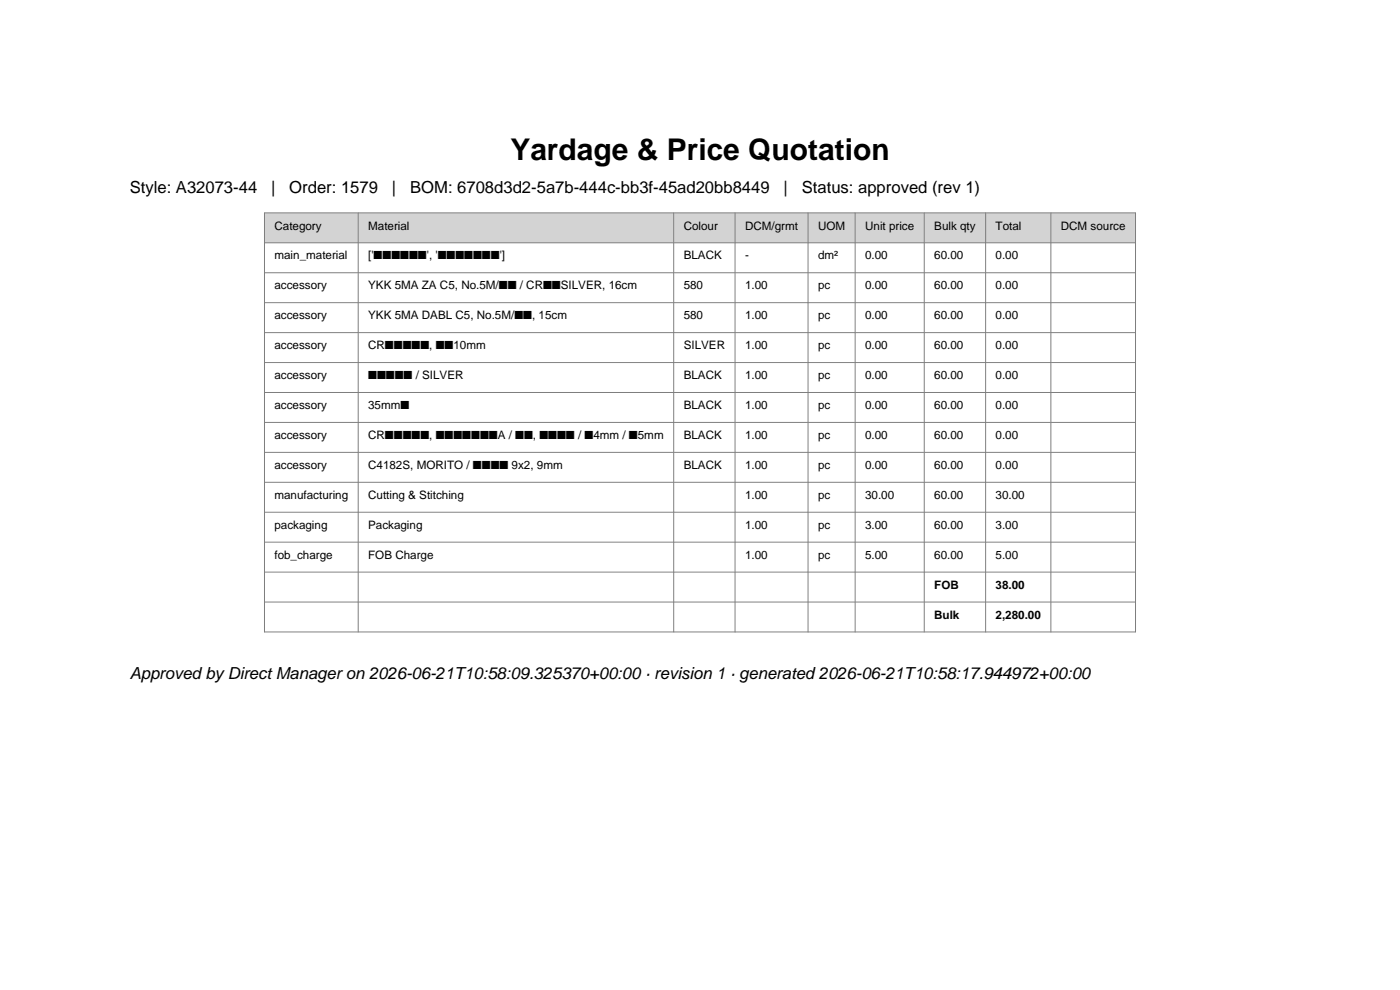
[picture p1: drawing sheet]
<svg xmlns="http://www.w3.org/2000/svg" width="297mm" height="210mm" viewBox="0 0 297 210" stroke-linecap="round" stroke-linejoin="round" font-family="sans-serif">
<defs><g id="words">
<text font-size="6.3" x="108.3" y="33.9">Yardage &amp; Price Quotation</text>
<g font-size="3.5">
<text x="27.5" y="40.9">Style: A32073-44</text>
<text x="57.5" y="40.9">|</text>
<text x="61.4" y="40.9">Order: 1579</text>
<text x="83.1" y="40.9">|</text>
<text x="87" y="40.9">BOM: 6708d3d2-5a7b-444c-bb3f-45ad20bb8449</text>
<text x="166.2" y="40.9">|</text>
<text x="170.1" y="40.9">Status: approved (rev 1)</text>
<text x="27.5" y="143.9">Approved by Direct Manager on 2026-06-21T10:58:09.325370+00:00 · revision 1 · generated 2026-06-21T10:58:17.944972+00:00</text>
</g>
<g font-size="2.5">
<text x="58.2" y="48.7">Category</text>
<text x="78.1" y="48.7">Material</text>
<text x="145" y="48.7">Colour</text>
<text x="158.1" y="48.7">DCM/grmt</text>
<text x="173.5" y="48.7">UOM</text>
<text x="183.5" y="48.7">Unit price</text>
<text x="198.2" y="48.7">Bulk qty</text>
<text x="211.2" y="48.7">Total</text>
<text x="225.1" y="48.7">DCM source</text>
<text x="58.2" y="55">main_material</text>
<text x="78.1" y="55">['■■■■■■', '■■■■■■■']</text>
<text x="145" y="55">BLACK</text>
<text x="158.1" y="55">-</text>
<text x="173.5" y="55">dm²</text>
<text x="183.5" y="55">0.00</text>
<text x="198.2" y="55">60.00</text>
<text x="211.2" y="55">0.00</text>
<text x="58.2" y="61.4">accessory</text>
<text x="78.1" y="61.4">YKK 5MA ZA C5, No.5M/■■ / CR■■SILVER, 16cm</text>
<text x="145" y="61.4">580</text>
<text x="158.1" y="61.4">1.00</text>
<text x="173.5" y="61.4">pc</text>
<text x="183.5" y="61.4">0.00</text>
<text x="198.2" y="61.4">60.00</text>
<text x="211.2" y="61.4">0.00</text>
<text x="58.2" y="67.7">accessory</text>
<text x="78.1" y="67.7">YKK 5MA DABL C5, No.5M/■■, 15cm</text>
<text x="145" y="67.7">580</text>
<text x="158.1" y="67.7">1.00</text>
<text x="173.5" y="67.7">pc</text>
<text x="183.5" y="67.7">0.00</text>
<text x="198.2" y="67.7">60.00</text>
<text x="211.2" y="67.7">0.00</text>
<text x="58.2" y="74.1">accessory</text>
<text x="78.1" y="74.1">CR■■■■■, ■■10mm</text>
<text x="145" y="74.1">SILVER</text>
<text x="158.1" y="74.1">1.00</text>
<text x="173.5" y="74.1">pc</text>
<text x="183.5" y="74.1">0.00</text>
<text x="198.2" y="74.1">60.00</text>
<text x="211.2" y="74.1">0.00</text>
<text x="58.2" y="80.4">accessory</text>
<text x="78.1" y="80.4">■■■■■ / SILVER</text>
<text x="145" y="80.4">BLACK</text>
<text x="158.1" y="80.4">1.00</text>
<text x="173.5" y="80.4">pc</text>
<text x="183.5" y="80.4">0.00</text>
<text x="198.2" y="80.4">60.00</text>
<text x="211.2" y="80.4">0.00</text>
<text x="58.2" y="86.8">accessory</text>
<text x="78.1" y="86.8">35mm■</text>
<text x="145" y="86.8">BLACK</text>
<text x="158.1" y="86.8">1.00</text>
<text x="173.5" y="86.8">pc</text>
<text x="183.5" y="86.8">0.00</text>
<text x="198.2" y="86.8">60.00</text>
<text x="211.2" y="86.8">0.00</text>
<text x="58.2" y="93.1">accessory</text>
<text x="78.1" y="93.1">CR■■■■■, ■■■■■■■A / ■■, ■■■■ / ■4mm / ■5mm</text>
<text x="145" y="93.1">BLACK</text>
<text x="158.1" y="93.1">1.00</text>
<text x="173.5" y="93.1">pc</text>
<text x="183.5" y="93.1">0.00</text>
<text x="198.2" y="93.1">60.00</text>
<text x="211.2" y="93.1">0.00</text>
<text x="58.2" y="99.5">accessory</text>
<text x="78.1" y="99.5">C4182S, MORITO / ■■■■ 9x2, 9mm</text>
<text x="145" y="99.5">BLACK</text>
<text x="158.1" y="99.5">1.00</text>
<text x="173.5" y="99.5">pc</text>
<text x="183.5" y="99.5">0.00</text>
<text x="198.2" y="99.5">60.00</text>
<text x="211.2" y="99.5">0.00</text>
<text x="58.2" y="105.8">manufacturing</text>
<text x="78.1" y="105.8">Cutting &amp; Stitching</text>
<text x="158.1" y="105.8">1.00</text>
<text x="173.5" y="105.8">pc</text>
<text x="183.5" y="105.8">30.00</text>
<text x="198.2" y="105.8">60.00</text>
<text x="211.2" y="105.8">30.00</text>
<text x="58.2" y="112.2">packaging</text>
<text x="78.1" y="112.2">Packaging</text>
<text x="158.1" y="112.2">1.00</text>
<text x="173.5" y="112.2">pc</text>
<text x="183.5" y="112.2">3.00</text>
<text x="198.2" y="112.2">60.00</text>
<text x="211.2" y="112.2">3.00</text>
<text x="58.2" y="118.5">fob_charge</text>
<text x="78.1" y="118.5">FOB Charge</text>
<text x="158.1" y="118.5">1.00</text>
<text x="173.5" y="118.5">pc</text>
<text x="183.5" y="118.5">5.00</text>
<text x="198.2" y="118.5">60.00</text>
<text x="211.2" y="118.5">5.00</text>
<text x="198.2" y="124.9">FOB</text>
<text x="211.2" y="124.9">38.00</text>
<text x="198.2" y="131.2">Bulk</text>
<text x="211.2" y="131.2">2,280.00</text>
</g>
</g></defs>
<path d="M56.1 45.2h184.8v6.3h-184.8z" fill-rule="evenodd" fill="#d3d3d3"/>
<g fill="none" stroke="#808080" stroke-width=".21">
<path d="M56.1 45.2h184.8v88.9h-184.8zM56.1 51.5h184.8M56.1 57.9h184.8M76 45.2v88.9M142.9 45.2v88.9M155.9 45.2v88.9M171.4 45.2v88.9M181.4 45.2v88.9M196.1 45.2v88.9M209.1 45.2v88.9M222.9 45.2v88.9M56.1 64.2h184.8"/>
<path d="M56.1 70.6h184.8M56.1 76.9h184.8M56.1 83.3h184.8M56.1 89.6h184.8M56.1 96h184.8M56.1 102.3h184.8M56.1 108.7h184.8M56.1 115h184.8M56.1 121.4h184.8M56.1 127.7h184.8"/>
</g>
<use href="#words"/>
</svg>
